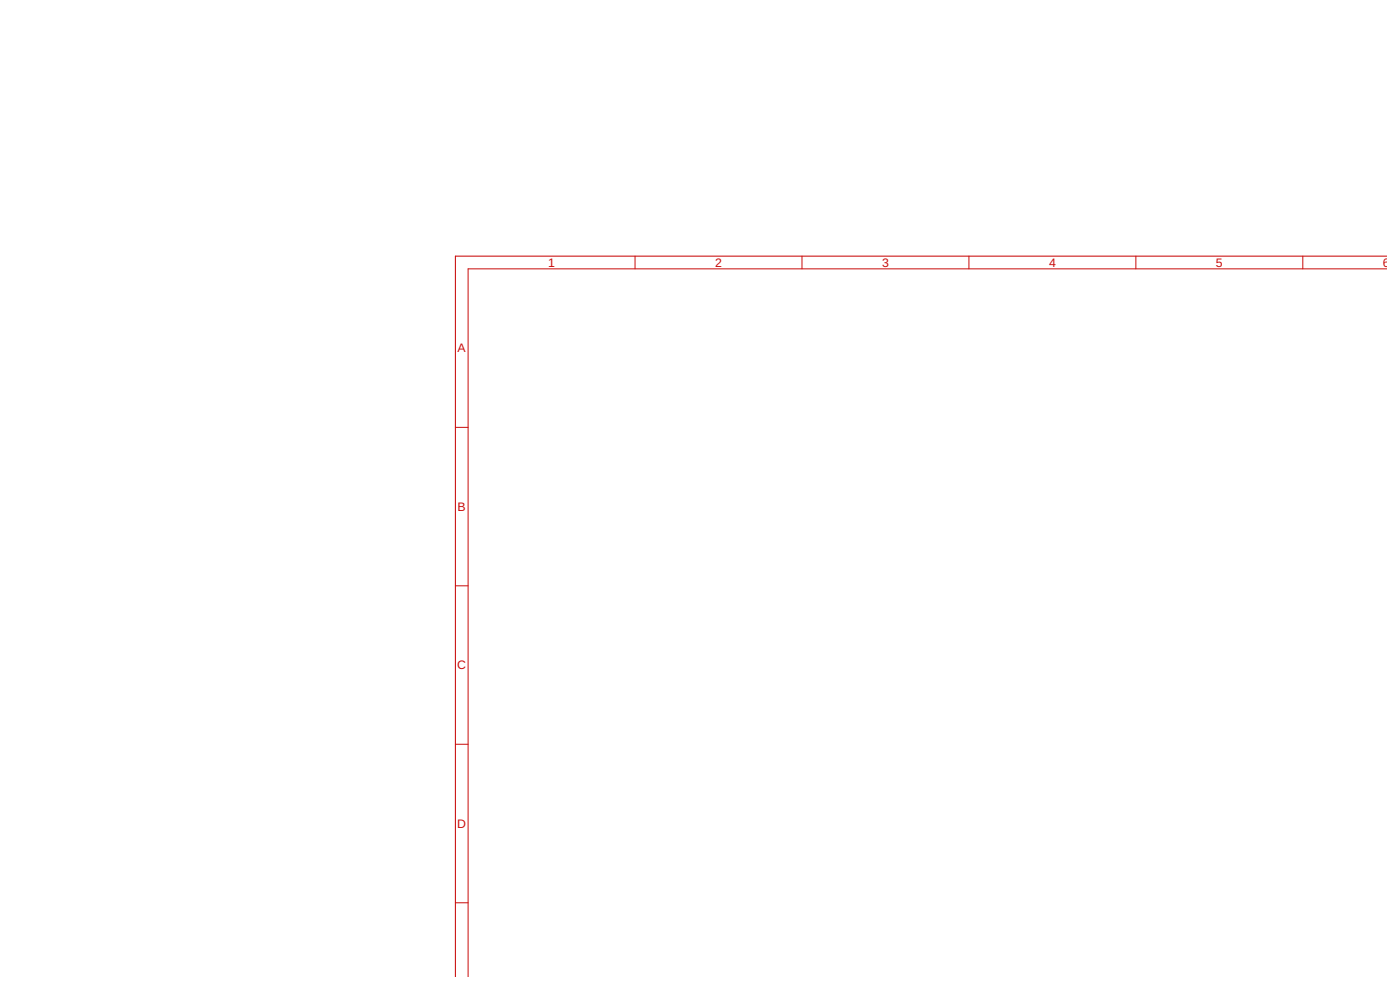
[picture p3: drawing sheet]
<svg xmlns="http://www.w3.org/2000/svg" width="420mm" height="297mm" viewBox="0 0 420 297" stroke-linecap="round" stroke-linejoin="round" font-family="sans-serif">
<defs><g id="words">
<g font-size="3.7" fill="#c90d0c">
<text x="164.5" y="80.1">1</text>
<text x="214.6" y="80.1">2</text>
<text x="264.7" y="80.1">3</text>
<text x="314.8" y="80.1">4</text>
<text x="364.9" y="80.1">5</text>
<text x="415" y="80.1">6</text>
<text x="137.4" y="105.7">A</text>
<text x="137.4" y="153.3">B</text>
<text x="137.2" y="200.8">C</text>
<text x="137.2" y="248.4">D</text>
</g>
</g></defs>
<path d="M416 76.9h-279.3v216" fill="none" stroke="#c90d0c" stroke-width=".32"/>
<path d="M190.6 76.9v3.8M240.7 76.9v3.8M290.8 76.9v3.8M340.9 76.9v3.8M391 76.9v3.8M416 80.7h-275.5v212.2M136.7 128.2h3.8M136.7 175.8h3.8M136.7 223.3h3.8M136.7 270.9h3.8" fill="none" stroke="#c90d0c" stroke-width=".3"/>
<use href="#words"/>
</svg>
